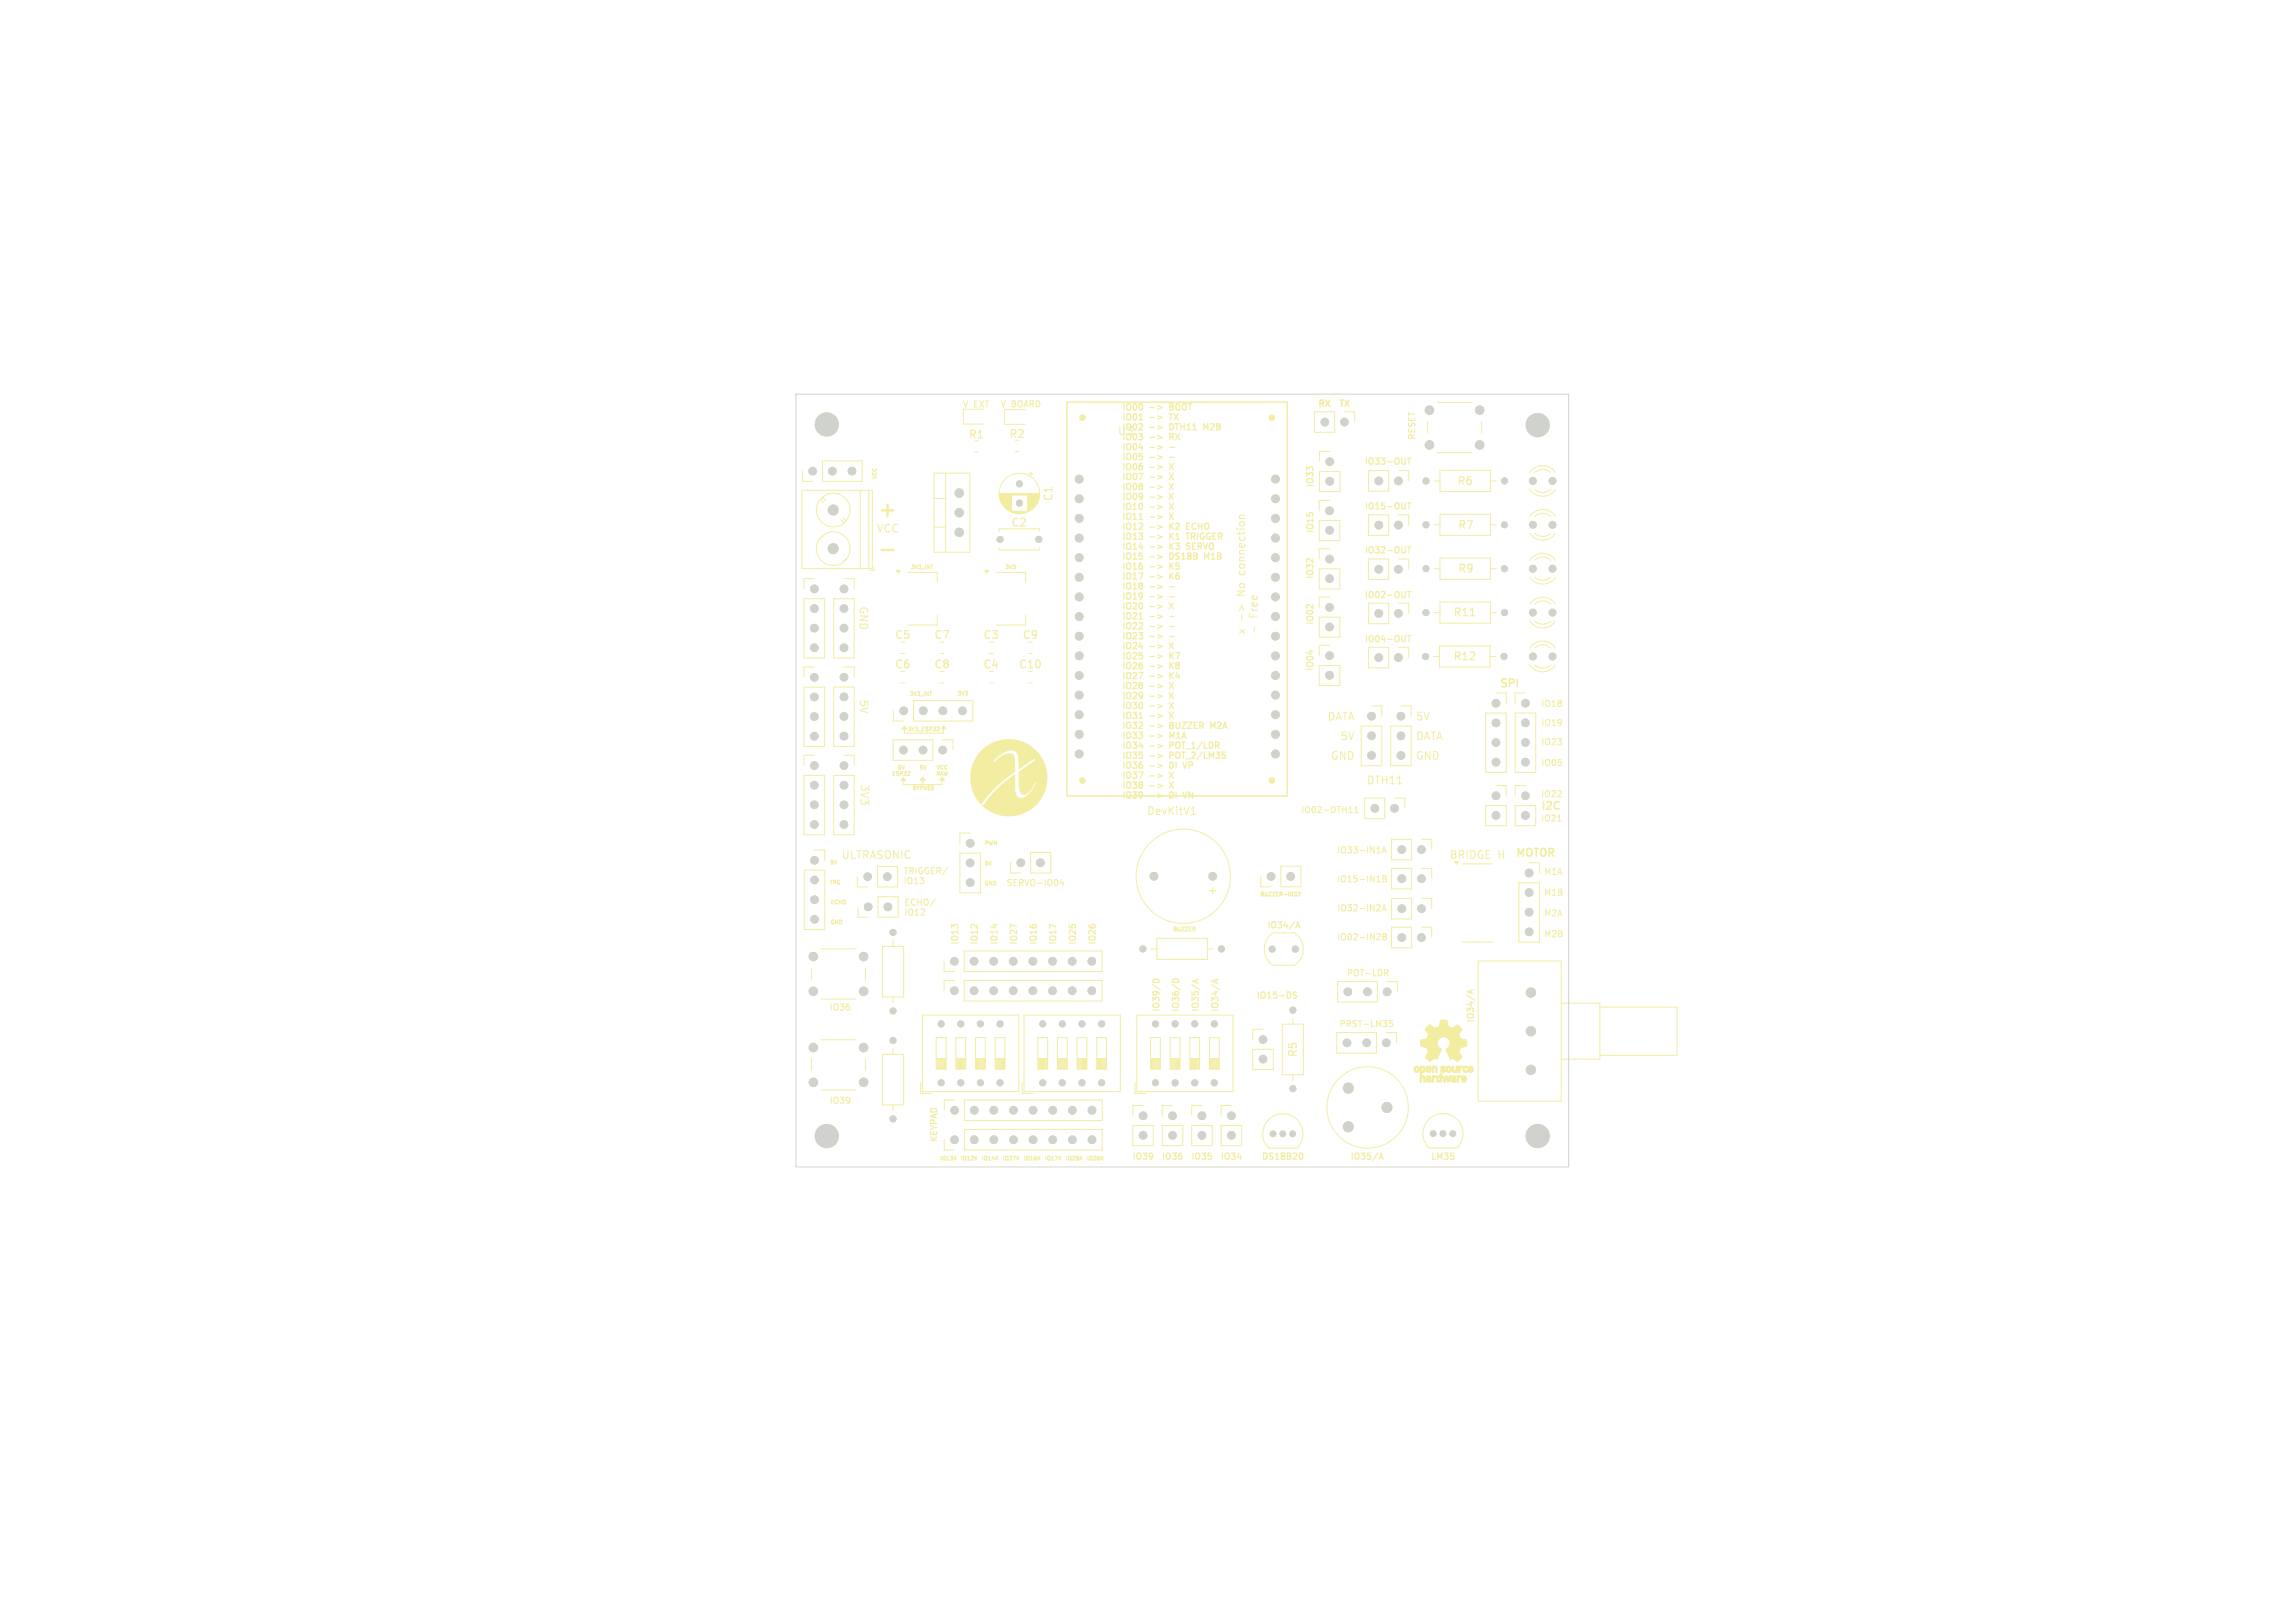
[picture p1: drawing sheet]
<svg xmlns="http://www.w3.org/2000/svg" width="297mm" height="210mm" viewBox="0 0 297 210" stroke-linecap="round" stroke-linejoin="round" font-family="sans-serif">
<defs><g id="words">
<text font-size="2.8" fill="#f2eda1" x="113.4" y="67.1">+</text>
<g font-size="1.4" fill="#f2eda1">
<text x="125.3" y="56.9">R1</text>
<text x="130.5" y="56.9">R2</text>
<text x="144.7" y="56.4">U3</text>
<text x="136.4" y="65" transform="rotate(-90 136.4 65)">C1</text>
<text x="188.5" y="63">R6</text>
<text x="113.4" y="69">VCC</text>
<text x="130.8" y="68.3">C2</text>
<text x="188.6" y="68.6">R7</text>
<text x="161.2" y="77" transform="rotate(-90 161.2 77)">No</text>
<text x="161.2" y="74.1" transform="rotate(-90 161.2 74.1)">connection</text>
<text x="188.6" y="74.3">R9</text>
<text x="111.2" y="78.4" transform="rotate(90 111.2 78.4)">GND</text>
<text x="115.7" y="82.9">C5</text>
<text x="120.8" y="82.9">C7</text>
<text x="127.2" y="82.9">C3</text>
<text x="132.2" y="82.9">C9</text>
<text x="161.2" y="82.2" transform="rotate(-90 161.2 82.2)">x</text>
<text x="162.8" y="80" transform="rotate(-90 162.8 80)">Free</text>
<text x="188" y="79.9">R11</text>
<text x="115.7" y="86.7">C6</text>
<text x="120.8" y="86.7">C8</text>
<text x="127.2" y="86.7">C4</text>
<text x="131.8" y="86.7">C10</text>
<text x="188" y="85.6">R12</text>
<text x="194" y="89">SPI</text>
<text x="111.2" y="90.5" transform="rotate(90 111.2 90.5)">5V</text>
<text x="171.7" y="93.3">DATA</text>
<text x="173.4" y="95.8">5V</text>
<text x="183.2" y="95.8">DATA</text>
<text x="183.2" y="93.3">5V</text>
<text x="111.3" y="101.4" transform="rotate(90 111.3 101.4)">3V3</text>
<text x="172.2" y="98.4">GND</text>
<text x="176.8" y="101.5">DTH11</text>
<text x="183.2" y="98.4">GND</text>
<text x="148.4" y="105.5">DevKitV1</text>
<text x="199.4" y="104.9">I2C</text>
<text x="108.9" y="111.2">ULTRASONIC</text>
<text x="187.5" y="111.2">BRIDGE</text>
<text x="193.9" y="111.2">H</text>
<text x="196.1" y="110.9">MOTOR</text>
<text x="156.2" y="115.9">+</text>
<text x="168" y="136.9" transform="rotate(-90 168 136.9)">R5</text>
</g>
<g font-size="1.1" fill="#f2eda1">
<text x="124.6" y="52.8">V EXT</text>
<text x="129.4" y="52.8">V BOARD</text>
<text x="145.2" y="53.1">IO00</text>
<text x="151.7" y="53.1">BOOT</text>
<text x="170.5" y="52.7">RX</text>
<text x="173.2" y="52.7">TX</text>
<text x="145.2" y="54.4">IO01</text>
<text x="145.2" y="55.7">IO02</text>
<text x="145.2" y="57">IO03</text>
<text x="145.2" y="58.3">IO04</text>
<text x="145.2" y="59.6">IO05</text>
<text x="151.7" y="54.4">TX</text>
<text x="151.7" y="55.7">DTH11</text>
<text x="151.7" y="57">RX</text>
<text x="151.7" y="58.3">-</text>
<text x="151.7" y="59.6">-</text>
<text x="156.4" y="55.7">M2B</text>
<text x="183.2" y="56.9" transform="rotate(-90 183.2 56.9)">RESET</text>
<text x="145.2" y="60.9">IO06</text>
<text x="145.2" y="62.2">IO07</text>
<text x="145.2" y="63.5">IO08</text>
<text x="145.2" y="64.7">IO09</text>
<text x="170" y="63.1" transform="rotate(-90 170 63.1)">IO33</text>
<text x="176.5" y="60.2">IO33-OUT</text>
<text x="176.5" y="66">IO15-OUT</text>
<text x="145.2" y="66">IO10</text>
<text x="145.2" y="67.3">IO11</text>
<text x="145.2" y="68.6">IO12</text>
<text x="145.2" y="69.9">IO13</text>
<text x="145.2" y="71.2">IO14</text>
<text x="151.7" y="67.3">X</text>
<text x="151.7" y="68.6">K2</text>
<text x="151.7" y="69.9">K1</text>
<text x="151.7" y="71.2">K3</text>
<text x="154.2" y="68.6">ECHO</text>
<text x="154.2" y="69.9">TRIGGER</text>
<text x="154.2" y="71.2">SERVO</text>
<text x="170" y="69" transform="rotate(-90 170 69)">IO15</text>
<text x="176.5" y="71.7">IO32-OUT</text>
<text x="145.2" y="72.5">IO15</text>
<text x="145.2" y="73.8">IO16</text>
<text x="145.2" y="75">IO17</text>
<text x="145.2" y="76.3">IO18</text>
<text x="145.2" y="77.6">IO19</text>
<text x="151.7" y="72.5">DS18B</text>
<text x="151.7" y="73.8">K5</text>
<text x="151.7" y="75">K6</text>
<text x="151.7" y="76.3">-</text>
<text x="151.7" y="77.6">-</text>
<text x="156.6" y="72.5">M1B</text>
<text x="170" y="75" transform="rotate(-90 170 75)">IO32</text>
<text x="176.5" y="77.4">IO02-OUT</text>
<text x="145.2" y="78.9">IO20</text>
<text x="145.2" y="80.2">IO21</text>
<text x="145.2" y="81.5">IO22</text>
<text x="145.2" y="82.8">IO23</text>
<text x="151.7" y="80.2">-</text>
<text x="151.7" y="81.5">-</text>
<text x="151.7" y="82.8">-</text>
<text x="170" y="80.9" transform="rotate(-90 170 80.9)">IO02</text>
<text x="176.5" y="83.1">IO04-OUT</text>
<text x="145.2" y="84.1">IO24</text>
<text x="145.2" y="85.3">IO25</text>
<text x="145.2" y="86.6">IO26</text>
<text x="145.2" y="87.9">IO27</text>
<text x="145.2" y="89.2">IO28</text>
<text x="151.7" y="84.1">X</text>
<text x="151.7" y="85.3">K7</text>
<text x="151.7" y="86.6">K8</text>
<text x="151.7" y="87.9">K4</text>
<text x="170" y="86.9" transform="rotate(-90 170 86.9)">IO04</text>
<text x="145.2" y="90.5">IO29</text>
<text x="145.2" y="91.8">IO30</text>
<text x="145.2" y="93.1">IO31</text>
<text x="145.2" y="94.4">IO32</text>
<text x="145.2" y="95.7">IO33</text>
<text x="151.7" y="93.1">X</text>
<text x="151.7" y="94.4">BUZZER</text>
<text x="151.7" y="95.7">M1A</text>
<text x="157.4" y="94.4">M2A</text>
<text x="199.4" y="94">IO19</text>
<text x="199.4" y="91.5">IO18</text>
<text x="145.2" y="96.9">IO34</text>
<text x="145.2" y="98.2">IO35</text>
<text x="145.2" y="99.5">IO36</text>
<text x="145.2" y="100.8">IO37</text>
<text x="151.7" y="96.9">POT_1/LDR</text>
<text x="151.7" y="98.2">POT_2/LM35</text>
<text x="151.7" y="99.5">DI</text>
<text x="153.9" y="99.5">VP</text>
<text x="199.4" y="99.2">IO05</text>
<text x="199.4" y="96.5">IO23</text>
<text x="145.2" y="102.1">IO38</text>
<text x="145.2" y="103.4">IO39</text>
<text x="151.7" y="102.1">X</text>
<text x="151.7" y="103.4">DI</text>
<text x="153.9" y="103.4">VN</text>
<text x="168.4" y="105.3">IO02-DTH11</text>
<text x="199.4" y="103.2">IO22</text>
<text x="199.4" y="106.3">IO21</text>
<text x="116.9" y="113.2">TRIGGER/</text>
<text x="173" y="110.5">IO33-IN1A</text>
<text x="199.8" y="113.3">M1A</text>
<text x="116.9" y="114.5">IO13</text>
<text x="117" y="117.2">ECHO/</text>
<text x="117" y="118.5">IO12</text>
<text x="130.2" y="114.7">SERVO-IO04</text>
<text x="173" y="118">IO32-IN2A</text>
<text x="173" y="114.2">IO15-IN1B</text>
<text x="199.8" y="115.9">M1B</text>
<text x="199.8" y="118.6">M2A</text>
<text x="124" y="122.3" transform="rotate(-90 124 122.3)">IO13</text>
<text x="126.6" y="122.3" transform="rotate(-90 126.6 122.3)">IO12</text>
<text x="129.1" y="122.3" transform="rotate(-90 129.1 122.3)">IO14</text>
<text x="131.7" y="122.3" transform="rotate(-90 131.7 122.3)">IO27</text>
<text x="134.2" y="122.3" transform="rotate(-90 134.2 122.3)">IO16</text>
<text x="136.7" y="122.3" transform="rotate(-90 136.7 122.3)">IO17</text>
<text x="139.3" y="122.3" transform="rotate(-90 139.3 122.3)">IO25</text>
<text x="141.8" y="122.3" transform="rotate(-90 141.8 122.3)">IO26</text>
<text x="163.9" y="120.2">IO34/A</text>
<text x="173" y="121.7">IO02-IN2B</text>
<text x="199.8" y="121.3">M2B</text>
<text x="107.3" y="130.8">IO36</text>
<text x="150.1" y="131" transform="rotate(-90 150.1 131)">IO39/D</text>
<text x="152.6" y="131" transform="rotate(-90 152.6 131)">IO36/D</text>
<text x="155.2" y="131" transform="rotate(-90 155.2 131)">IO35/A</text>
<text x="157.7" y="131" transform="rotate(-90 157.7 131)">IO34/A</text>
<text x="162.6" y="129.3">IO15-DS</text>
<text x="174.2" y="126.4">POT-LDR</text>
<text x="173.3" y="133">PRST-LM35</text>
<text x="190.8" y="132.4" transform="rotate(-90 190.8 132.4)">IO34/A</text>
<text x="107.3" y="142.9">IO39</text>
<text x="121.5" y="147.9" transform="rotate(-90 121.5 147.9)">KEYPAD</text>
<text x="146.5" y="150.1">IO39</text>
<text x="150.3" y="150.1">IO36</text>
<text x="154.1" y="150.1">IO35</text>
<text x="157.9" y="150.1">IO34</text>
<text x="163.2" y="150.1">DS18B20</text>
<text x="174.7" y="150.1">IO35/A</text>
<text x="185.1" y="150.1">LM35</text>
</g>
<g font-size=".7" fill="#f2eda1">
<text x="113.5" y="62.1" transform="rotate(-90 113.5 62.1)">VCC</text>
<text x="117.8" y="73.7">3V3_INT</text>
<text x="130" y="73.7">3V3</text>
<text x="117.4" y="94.6">3V3_ESP32</text>
<text x="117.7" y="90.1">3V3_INT</text>
<text x="123.9" y="90">3V3</text>
<text x="115.4" y="100.4">ESP32</text>
<text x="116.1" y="99.6">5V</text>
<text x="119" y="99.6">5V</text>
<text x="121.1" y="100.4">RAW</text>
<text x="121.1" y="99.6">VCC</text>
<text x="118" y="102.3">BYPASS</text>
<text x="107.4" y="111.9">5V</text>
<text x="127.4" y="112">5V</text>
<text x="127.4" y="109.4">PWM</text>
<text x="107.3" y="114.5">TRG</text>
<text x="107.4" y="119.6">GND</text>
<text x="107.4" y="117">ECHO</text>
<text x="127.4" y="114.6">GND</text>
<text x="163" y="116">BUZZER-IO32</text>
<text x="151.8" y="120.5">BUZZER</text>
<text x="121.6" y="150.2">IO13K</text>
<text x="124.3" y="150.2">IO12K</text>
<text x="127" y="150.2">IO14K</text>
<text x="129.7" y="150.2">IO27K</text>
<text x="132.4" y="150.2">IO16K</text>
<text x="135.1" y="150.2">IO17K</text>
<text x="137.9" y="150.2">IO25K</text>
<text x="140.6" y="150.2">IO26K</text>
</g>
</g></defs>
<g fill="none" stroke="#f2eda1" stroke-width=".13">
<path d="M106.4 59.6h5.2v2.7h-5.2zM131.4 58.4h.4M103.8 61v1.3h1.4M129.3 68.7v-.3h5.2v.3M129.3 70.9v.3h5.2v-.3M160.4 79l.3-.7 .3 .7M160.7 79.5v.8M161.1 66.7h-.6v.3M177.1 72.3h2.6v2.7h-2.6zM181 72.3h1.3v1.4M198 74.7a1.99 1.99 0 0 0 3.2 .1v-.1M198 69a1.99 1.99 0 0 0 3.2 .1v-.1"/>
<path d="M198.6 72.5a1.5 1.5 0 0 1 2.1 0M198.6 74.7a1.5 1.5 0 0 0 2.1 0M198.6 69a1.5 1.5 0 0 0 2.1 0M200.7 66.8a1.5 1.5 0 0 0-2.1 0M201.2 72.5v-.1a1.99 1.99 0 0 0-3.2 .1M201.2 66.8v-.1a1.99 1.99 0 0 0-3.2 .1M117 93.9v1h5.1v-.9M117.7 99.9v.2M121.3 94.1h.2v.1l-.3 .4h.3M121.7 88.4h.5M133.1 84.6h.5M162.3 81.1v.7"/>
<path d="M192.3 92.3h2.6v7.6h-2.6zM193.6 89.7h1.3v1.3M104.1 112.6h2.6v7.7h-2.6zM105.4 110h1.3v1.3M116.9 100.6v.9h5v-.9M117.4 100.3h.3M119.4 100.6v.9M121 116.3l-.7 1M137.4 113.8l-.2 .5h.5M137.6 114.1v.5M154.2 105.4h.5M154.4 104.5l.1-.1v1"/>
<path d="M167.5 115.4h.3l-.2 .2M167.8 115.7v.2M168 115.5l.2-.1 .1 .2-.3 .3h.3M174.6 105.2h.4M175.3 105.2h.5M175.3 104.6l.2-.2v.8M178.2 114.1h.4M178.9 117.9l.2-.8 .3 .8M178.9 110.4l.2-.8 .3 .8M178.9 117.6h.4M178.9 110.1h.4M179 113.3h.2l.2 .2-.2 .2 .2 .1v.2l-.1 .1h-.3z"/>
<path d="M179 113.7h.2M180.1 112.4h2.6v2.6h-2.6zM180.1 120h2.6v2.6h-2.6zM184 120h1.3v1.3M184 112.4h1.3v1.3M196.6 114.2h2.6v7.7h-2.6zM197.9 111.6h1.3v1.4M201.6 106.2h.4M105 137v1.5M106.3 134.5h4.5M112 137v1.5M119.4 131.3h12.4v9.9h-12.4z"/>
<path d="M121.2 134.3h1.2v4h-1.2zM121.2 137h1.2M121.3 137v1.3M121.4 137v1.3M121.5 137v1.3M121.6 137v1.3M121.8 137v1.3M121.9 137v1.3M122 137v1.3M122.1 137v1.3M122.2 137v1.3M122.4 137v1.3"/>
<path d="M123.7 137h1.3M123.7 134.3h1.3v4h-1.3zM123.8 137v1.3M123.9 137v1.3M124.1 137v1.3M124.2 137v1.3M124.3 137v1.3M124.4 137v1.3M124.5 137v1.3M124.7 137v1.3M124.8 137v1.3M124.9 137v1.3"/>
<path d="M126.2 137h1.3M126.2 134.3h1.3v4h-1.3zM126.4 137v1.3M126.5 137v1.3M126.6 137v1.3M126.7 137v1.3M126.8 137v1.3M127 137v1.3M127.1 137v1.3M127.2 137v1.3M127.3 137v1.3M127.4 137v1.3"/>
<path d="M128.8 137h1.3M128.8 134.3h1.3v4h-1.3zM128.9 137v1.3M129 137v1.3M129.1 137v1.3M129.3 137v1.3M129.4 137v1.3M129.5 137v1.3M129.6 137v1.3M129.7 137v1.3M129.9 137v1.3M130 137v1.3"/>
<path d="M178.1 121.6h.5M178.6 120.9v.3M179 120.8h.2l.2 .2-.2 .2 .2 .1v.2l-.1 .1h-.3zM179 121.2h.2M179.2 125.5h.3l.1 .1v.3h-.4M179.4 125.9l.2 .4M180.2 132.1h-.4v.3h.4v.4l-.1 .1-.3-.1M106.3 141h4.5M119.1 140.1v1.4h1.4"/>
</g>
<g fill="#f2eda1" stroke="#f2eda1" stroke-width=".13">
<path d="M119.4 100.6l.3 .4h-.6z"/>
<path d="M121.9 100.6l.3 .4h-.6z"/>
<path d="M117 93.9l.4 .4h-.7z"/>
<path d="M122.1 93.9l.3 .4h-.6z"/>
<path d="M116.9 100.6l.3 .4h-.6z"/>
</g>
<g fill="none" stroke="#f2eda1" stroke-width=".16">
<path d="M147.4 54.3h.5M148.8 52.7h.6M148.8 54h.6M148.8 55.3h.6M148.8 56.6h.6M148.8 57.9h.6M148.8 59.2h.6M149.8 52.5l.6 .2-.6 .3M149.8 53.8l.6 .2-.6 .3M149.8 55.1l.6 .2-.6 .2M149.8 56.4l.6 .2-.6 .2M149.8 57.7l.6 .2-.6 .2"/>
<path d="M149.8 58.9l.6 .3-.6 .2M151.3 53.5h.4M151.3 60l.6 .8M151.4 54.8v.8h.2M151.4 52.6h.3M151.4 56.5h.3M151.7 52.2h-.3v.8h.3M151.7 56.1h-.3v.8M151.9 60l-.6 .8M156.3 54.8l-.3 .6-.2-.6v.8M147.4 67.2h.5M148.8 60.5h.6"/>
<path d="M148.8 61.8h.6M148.8 63h.6M148.8 64.3h.6M148.8 65.6h.6M148.8 66.9h.6M148.8 68.2h.6M148.8 69.5h.6M148.8 70.8h.6M148.8 72.1h.6M148.8 73.3h.6M148.8 74.6h.6M148.8 75.9h.6"/>
<path d="M148.8 77.2h.6M148.8 78.5h.6M148.8 79.8h.6M149.8 60.2l.6 .3-.6 .2M149.8 61.5l.6 .3-.6 .2M149.8 62.8l.6 .2-.6 .3M149.8 64.1l.6 .2-.6 .3M149.8 65.4l.6 .2-.6 .2M149.8 66.7l.6 .2-.6 .2M149.8 68l.6 .2-.6 .2M149.8 69.3l.6 .2-.6 .2M149.8 70.5l.6 .3-.6 .2"/>
<path d="M149.8 71.8l.6 .3-.6 .2M149.8 73.1l.6 .2-.6 .3M149.8 74.4l.6 .2-.6 .3M149.8 75.7l.6 .2-.6 .2M149.8 77l.6 .2-.6 .2M149.8 78.3l.6 .2-.6 .2M149.8 79.6l.6 .2-.6 .2M151.3 61.3l.6 .8M151.3 62.5l.6 .8M151.3 63.8l.6 .8M151.3 65.1l.6 .8M151.3 66.4l.6 .8"/>
<path d="M151.3 78l.6 .8M151.4 67.7v.8M151.4 69v.8M151.4 70.3v.8M151.4 72.8v.8M151.4 74.1v.8M151.6 71.6h-.2v.8h.2M151.9 61.3l-.6 .8M151.9 62.5l-.6 .8M151.9 63.8l-.6 .8M151.9 65.1l-.6 .8M151.9 66.4l-.6 .8"/>
<path d="M151.9 67.7l-.5 .5M151.9 69l-.5 .4M151.9 70.3l-.5 .4M151.9 72.8l-.5 .5M151.9 74.1l-.5 .5M151.9 78l-.6 .8M153.5 69h.4M153.5 71h.4M153.6 68.1h.2M153.7 69v.8M154 67.7h-.4v.8h.4M154 70.3h-.3l-.2 .1 .1 .2 .3 .1"/>
<path d="M156.4 71.6l-.2 .5-.3-.5v.8M147.4 80.1h.5M147.4 93h.5M148.8 81.1h.6M148.8 82.4h.6M148.8 83.6h.6M148.8 84.9h.6M148.8 86.2h.6M148.8 87.5h.6M148.8 88.8h.6M148.8 90.1h.6M148.8 91.4h.6"/>
<path d="M148.8 92.7h.6M148.8 94h.6M148.8 95.2h.6M148.8 96.5h.6M148.8 97.8h.6M148.8 99.1h.6M149.8 80.8l.6 .3-.6 .2M149.8 82.1l.6 .3-.6 .2M149.8 83.4l.6 .2-.6 .3M149.8 84.7l.6 .2-.6 .3M149.8 86l.6 .2-.6 .3M149.8 87.3l.6 .2-.6 .2"/>
<path d="M149.8 88.6l.6 .2-.6 .2M149.8 89.9l.6 .2-.6 .2M149.8 91.1l.6 .3-.6 .2M149.8 92.4l.6 .3-.6 .2M149.8 93.7l.6 .3-.6 .2M149.8 95l.6 .2-.6 .3M149.8 96.3l.6 .2-.6 .3M149.8 97.6l.6 .2-.6 .2M149.8 98.9l.6 .2-.6 .2M151.3 83.2l.6 .8M151.3 88.3l.6 .8M151.3 89.6l.6 .8"/>
<path d="M151.3 90.9l.6 .8M151.3 92.2l.6 .8M151.3 99.9l.6 .8M151.4 84.4v.8M151.4 85.7v.8M151.4 87v.8M151.4 93.5v.8h.3M151.4 93.8h.3M151.4 96.5h.3M151.4 97.7h.3M151.6 98.6h-.2v.8h.2M151.7 95.3l-.3-.6v.8"/>
<path d="M151.7 96h-.3v.8M151.7 97.3h-.3v.8M151.9 83.2l-.6 .8M151.9 84.4l-.5 .5M151.9 85.7l-.5 .5M151.9 87l-.5 .5M151.9 88.3l-.6 .8M151.9 89.6l-.6 .8M151.9 90.9l-.6 .8M151.9 92.2l-.6 .8M151.9 99.9l-.6 .8M153.1 98.6l.2 .8 .3-.8"/>
<path d="M157.2 93.5l-.2 .5-.3-.5v.8M148.8 100.4h.6M148.8 101.7h.6M148.8 103h.6M149.8 100.2l.6 .2-.6 .2M149.8 101.5l.6 .2-.6 .2M149.8 102.7l.6 .3-.6 .2M151.3 101.2l.6 .8M151.4 102.5v.8h.2M151.9 101.2l-.6 .8M153.1 102.5l.2 .8 .3-.8"/>
</g>
<g fill="none" stroke="#f2eda1" stroke-width=".15">
<path d="M182.1 59.3h.5M182.4 59.3v.8M182.1 70.7h.5M182.1 76.5h.5M182.1 65.1h.5M182.4 65.1v.8M182.4 70.7v.8M182.4 76.5v.8M190.3 79.7h.5M182.1 82.2h.5M182.4 82.2v.8M167.8 119.8h.3"/>
<path d="M149.2 126.8a.43 .43 0 0 1 .5-.1 .43 .43 0 0 1 .3 .4h-.8zM151.8 126.8a.43 .43 0 0 1 .5-.1 .43 .43 0 0 1 .2 .4h-.8zM154.8 126.8v.4M155.1 126.7l-.8 .3 .8 .2M157.4 126.8v.4M157.6 126.7l-.8 .3 .8 .2M167.7 120.1l.3-.8 .2 .8M167.8 128.4h-.3h-.1v.3l.3 .1 .1 .2-.2 .2-.3-.1M190.4 128.1v.4M190.7 128.1l-.8 .2 .8 .3M168.4 149.2a.5 .5 0 0 1 0 .8M178.5 150l.2-.8 .3 .8"/>
<path d="M178.5 149.8h.4"/>
</g>
<path d="M114.1 71.2h1.5" fill="none" stroke="#f2eda1" stroke-width=".3"/>
<path d="M127.1 97a5 5 0 0 1 7.1 .2 5 5 0 0 1-.2 7.1 5 5 0 0 1-7.1-.2l.3 .1 .2-.1a16.4 16.4 0 0 1 4-4v1.7a1.35 1.35 0 0 0 .6 1.4 1.88 1.88 0 0 0 1.6-1.1l.4-.8v-.1a3.1 3.1 0 0 1-1.4 1.6 .85 .85 0 0 1-.7-1l-.1-1.9 2-1.4 .1-.2a.25 .25 0 0 0-.4 .1l-1.7 1.2v-.7a1.94 1.94 0 0 0-.6-1.7 2.13 2.13 0 0 0-1.9 .6l-.5 .4a.19 .19 0 0 0-.2 .2 .19 .19 0 0 0 .1 .2 2.57 2.57 0 0 1 2.3-1.1 1.88 1.88 0 0 1 .4 1.6v.8a15 15 0 0 0-4.4 4.1v.1a4.9 4.9 0 0 1-.5-6.3z" fill="#f2eda1"/>
<g fill="none" stroke="#f2eda1" stroke-width=".13">
<path d="M126.1 58.5h.5M127.4 53h-2.7v1.9h2.7M132.7 53h-2.7v1.9h2.7M138.1 52h28.5v51h-28.5zM170.1 53.3h2.6v2.6h-2.6zM172.1 58.4h-1.3v1.3M174 53.3h1.3v1.3M184.7 54.6v1.5M186 58.6h4.5M186 52.1h4.5M191.7 54.6v1.5M103.8 63.4h9.1v10.2h-9.1z"/>
<path d="M104.1 77.5h2.6v7.7h-2.6zM105.4 74.9h-1.3v1.3M106.2 64.6l.4 .4M106.2 69.6l.1 .1M106.4 64.3l.4 .4M106.4 69.3l.2 .1M107.9 77.5h2.6v7.7h-2.6zM108.8 67.3l.4 .3M109.1 67l.4 .4M109.1 72.5l.1 .1M109.2 74.9h1.3v1.3M109.4 72.3l.1 .1"/>
<path d="M111.3 63.4v10.2M112.4 63.4v10.2M113.1 73.4v.4h-.6M117.5 74.1h3.8v1.2M120.9 61.2h4.6v10.3h-4.6zM120.9 64.5h1.5M120.9 68.2h1.5M121.3 79.6v1.3h-3.8M122.4 61.2v10.3M129 74.1h3.7v1.2M129.3 63.8h5.2M129.3 63.9h5.2"/>
<path d="M129.3 64h5.2M129.4 64h5.1M129.4 64.1h1.5M129.4 64.2h1.5M129.4 64.3h1.5M129.4 64.4h1.5M129.4 64.5h1.5M129.4 64.6h1.5M129.5 64.6h1.4M129.5 64.7h1.4M129.5 64.8h1.4M129.5 64.9h1.4"/>
<path d="M129.6 64.9h1.3M129.6 65h1.3M129.6 65.1h1.3M129.7 65.1h1.2M129.7 65.2h1.2M129.8 65.3h1.1M129.8 65.4h1.1M129.9 65.4h1M129.9 65.5h1M130 65.5h.9M130 65.6h.9M130.1 65.7h.8"/>
<path d="M130.2 65.8h.7M130.3 65.9h.6M130.4 65.9h.5M130.4 66h.5M130.5 66h.4M130.5 66.1h.4M130.6 66.1h.3M130.7 66.1h.2M130.7 66.2h2.4M130.8 66.2h2.2M130.9 66.3h2M131 66.3h1.8"/>
<path d="M131.1 66.3h1.6M131.3 66.4h1.3M131.4 66.4h1M131.6 66.5h.6M132.7 79.6v1.3h-3.7M133 64.8h1.3M133 64.5h1.4M133 64.1h1.5M133 64.2h1.5M133 64.3h1.5M133 64.4h1.5M133 64.4h1.4"/>
<path d="M133 64.6h1.4M133 64.7h1.4M133 64.9h1.3M133 65h1.3M133 65h1.2M133 65.1h1.2M133 65.2h1.2M133 65.2h1.1M133 65.3h1.1M133 65.3h1M133 65.4h1M133 65.5h1"/>
<path d="M133 65.5h.9M133 65.6h.9M133 65.6h.8M133 65.7h.8M133 65.7h.7M133 65.8h.7M133 65.8h.6M133 65.9h.6M133 65.9h.5M133 66h.4M133 66.1h.3M133 66.1h.2"/>
<path d="M133.2 61.3h.5M133.4 61v.5M170.7 67.4h2.7v2.6h-2.7zM170.7 73.6h2.7v2.6h-2.7zM170.7 79.9h2.7v2.6h-2.7zM170.8 61h2.6v2.6h-2.6zM172.1 64.8h-1.4v1.3M172.1 71h-1.4v1.3M172.1 77.3h-1.4v1.3M177.1 60.9h2.6v2.7h-2.6zM177.1 66.6h2.6v2.7h-2.6zM177.1 78h2.6v2.7h-2.6z"/>
<path d="M181 60.9h1.3v1.3M181 66.6h1.3v1.3M181 78h1.3v1.4M185.6 79.3h.7M185.6 62.2h.7M185.6 73.6h.7M185.6 67.9h.7M186.3 60.9h6.6v2.7h-6.6zM186.3 66.5h6.6v2.8h-6.6zM186.3 72.2h6.6v2.8h-6.6zM186.3 77.9h6.6v2.7h-6.6zM192.9 79.3h.8"/>
<path d="M192.9 62.2h.8M192.9 73.6h.8M192.9 67.9h.8M198 63.3a1.99 1.99 0 0 0 3.2 .2v-.2M198.6 63.3a1.5 1.5 0 0 0 2.1 0M200.7 61.2a1.5 1.5 0 0 0-2.1 0M200.7 78.2a1.5 1.5 0 0 0-2.1 0M201.2 61.2v-.2a1.99 1.99 0 0 0-3.2 .2M201.2 78.2v-.2a1.99 1.99 0 0 0-3.2 .2M104.1 88.9h2.6v7.7h-2.6zM105.4 97.7h-1.3v1.4M105.4 86.3h-1.3v1.3"/>
<path d="M107.9 88.9h2.6v7.7h-2.6zM109.2 97.7h1.3v1.4M109.2 86.3h1.3v1.3M115.6 95.7h5.1v2.7h-5.1zM115.6 92v1.3h1.3M116.6 84.6h.5M116.6 88.4h.5M118.2 90.6h7.7v2.7h-7.7zM121.7 84.6h.5M122 95.7h1.3v1.4M128 84.6h.5M128 88.4h.5"/>
<path d="M133.1 88.4h.5M170.7 86.1h2.7v2.6h-2.7zM172.1 83.5h-1.4v1.3M176.2 93.9h2.6v5.2h-2.6zM177.1 83.8h2.6v2.6h-2.6zM177.5 91.3h1.3v1.4M180 93.9h2.6v5.2h-2.6zM181 83.8h1.3v1.3M181.3 91.3h1.3v1.4M185.5 84.9h.8M186.3 83.6h6.5v2.7h-6.5zM192.8 84.9h.8"/>
<path d="M196.1 92.3h2.6v7.6h-2.6zM197.4 89.7h-1.3v1.3M198 86a1.99 1.99 0 0 0 3.2 .2v-.2M198 80.3a1.99 1.99 0 0 0 3.2 .2v-.2M198.6 86a1.5 1.5 0 0 0 2.1 0M198.6 80.3a1.5 1.5 0 0 0 2.1 0M200.7 83.9a1.5 1.5 0 0 0-2.1 0M201.2 83.9v-.2a1.99 1.99 0 0 0-3.2 .2M104.1 100.3h2.6v7.7h-2.6zM107.9 100.3h2.6v7.7h-2.6zM111 113.4v1.4h1.3M111 117.3v1.4h1.4"/>
<path d="M113.6 112.1h2.6v2.7h-2.6zM113.6 116h2.6v2.7h-2.6zM124.2 110.4h2.7v5.1h-2.7zM125.6 107.8h-1.4v1.3M130.8 111.6v1.4h1.3M133.4 110.3h2.6v2.7h-2.6zM163.2 113.4v1.3h1.3M165.8 112.1h2.6v2.6h-2.6zM176.6 103.3h2.6v2.6h-2.6zM180.1 108.6h2.6v2.7h-2.6zM180.1 116.2h2.6v2.7h-2.6zM180.5 103.3h1.3v1.3"/>
<path d="M184 108.6h1.3v1.3M184 116.2h1.3v1.4M189.3 111.8h3.9M192.3 104.2h2.6v2.6h-2.6zM193.6 101.6h1.3v1.4M196.1 104.2h2.6v2.6h-2.6zM197.4 101.6h-1.3v1.4M105 125.3v1.5M106.3 129.3h4.5M106.3 122.8h4.5M112 125.3v1.5M114.2 122.5h2.7v6.5h-2.7z"/>
<path d="M114.2 136.4h2.7v6.6h-2.7zM115.6 121.7v.8M115.6 129v.8M115.6 135.7v.7M122.2 124.4v1.3h1.3M123.5 126.9h-1.3v1.3M124.8 123.1h17.8v2.6h-17.8zM124.8 126.9h17.8v2.6h-17.8zM132.5 131.3h12.5v9.9h-12.5zM134.3 134.3h1.3v4h-1.3zM134.3 137h1.3M134.4 137v1.3"/>
<path d="M134.5 137v1.3M134.7 137v1.3M134.8 137v1.3M134.9 137v1.3M135 137v1.3M135.1 137v1.3M135.3 137v1.3M135.4 137v1.3M135.5 137v1.3M136.8 137h1.3M136.8 134.3h1.3v4h-1.3zM137 137v1.3"/>
<path d="M137.1 137v1.3M137.2 137v1.3M137.3 137v1.3M137.4 137v1.3M137.6 137v1.3M137.7 137v1.3M137.8 137v1.3M137.9 137v1.3M138 137v1.3M139.4 137h1.3M139.4 134.3h1.3v4h-1.3zM139.5 137v1.3"/>
<path d="M139.6 137v1.3M139.7 137v1.3M139.9 137v1.3M140 137v1.3M140.1 137v1.3M140.2 137v1.3M140.3 137v1.3M140.5 137v1.3M140.6 137v1.3M141.9 137h1.3M141.9 134.3h1.3v4h-1.3zM142 137v1.3"/>
<path d="M142.2 137v1.3M142.3 137v1.3M142.4 137v1.3M142.5 137v1.3M142.6 137v1.3M142.8 137v1.3M142.9 137v1.3M143 137v1.3M143.1 137v1.3M147.1 131.3h12.5v9.9h-12.5zM148.9 137h1.3M148.9 134.3h1.3v4h-1.3z"/>
<path d="M148.9 122.8h.8M149 137v1.3M149.1 137v1.3M149.3 137v1.3M149.4 137v1.3M149.5 137v1.3M149.6 137v1.3M149.7 121.4h6.6v2.8h-6.6zM149.7 137v1.3M149.9 137v1.3M150 137v1.3M150.1 137v1.3"/>
<path d="M151.4 137h1.3M151.4 134.3h1.3v4h-1.3zM151.6 137v1.3M151.7 137v1.3M151.8 137v1.3M151.9 137v1.3M152 137v1.3M152.2 137v1.3M152.3 137v1.3M152.4 137v1.3M152.5 137v1.3M152.6 137v1.3"/>
<path d="M154 137h1.2M154 134.3h1.2v4h-1.2zM154.1 137v1.3M154.2 137v1.3M154.3 137v1.3M154.5 137v1.3M154.6 137v1.3M154.7 137v1.3M154.8 137v1.3M154.9 137v1.3M155.1 137v1.3M155.2 137v1.3"/>
<path d="M156.3 122.8h.7M156.5 137h1.3M156.5 134.3h1.3v4h-1.3zM156.6 137v1.3M156.8 137v1.3M156.9 137v1.3M157 137v1.3M157.1 137v1.3M157.2 137v1.3M157.4 137v1.3M157.5 137v1.3M157.6 137v1.3"/>
<path d="M157.7 137v1.3M162.1 135.8h2.7v2.6h-2.7zM163.4 133.2h-1.3v1.3M164.4 121l.4-.3h2.7a2.52 2.52 0 0 1 0 4.2h-2.8a2.52 2.52 0 0 1-.3-3.9zM165.9 132.5h2.8v6.6h-2.8zM167.3 131.7v.8M167.3 139.1v.7M173 133.6h5.1v2.7h-5.1zM173.1 127h5.1v2.7h-5.1zM179.4 133.6h1.3v1.3M179.5 127h1.3v1.3M189.3 121.9h3.9"/>
<path d="M191.3 124.4h10.7v18.1h-10.7zM202 129.8h5v7.3h-5M207 130.3h10v6.3h-10M115.6 143v.7M122.2 147.5v1.3h1.3M123.5 142.3h-1.3v1.4M124.8 146.1h17.8v2.7h-17.8zM124.8 142.3h17.8v2.7h-17.8zM132.3 140.1v1.4h1.4M146.6 145.6h2.7v2.6h-2.7zM146.9 140.1v1.4h1.4M147.9 143h-1.3v1.4"/>
<path d="M150.4 145.6h2.7v2.6h-2.7zM151.7 143h-1.3v1.4M154.2 145.6h2.7v2.6h-2.7zM155.5 143h-1.3v1.4M158 145.6h2.7v2.6h-2.7zM159.4 143h-1.4v1.4M164.2 148.5a2.6 2.6 0 0 1 0-3.6 2.6 2.6 0 0 1 3.7 0 2.6 2.6 0 0 1 0 3.6M164.2 148.6h3.6M184.9 148.5a2.6 2.6 0 0 1 0-3.7 2.6 2.6 0 0 1 3.7 0 2.6 2.6 0 0 1 0 3.7M184.9 148.5h3.6"/>
<circle cx="107.8" cy="66" r="2.18"/>
<circle cx="107.8" cy="71" r="2.18"/>
<circle cx="131.9" cy="63.8" r="2.62"/>
<circle cx="153.1" cy="113.4" r="6.1"/>
<circle cx="177" cy="143.3" r="5.3"/>
</g>
<g fill="#f2eda1" stroke="#f2eda1" stroke-width=".13">
<path d="M188.2 111.5h.5l-.2 .3z"/>
<path d="M127.4 73.8h.5l-.2 .4z"/>
<path d="M188.8 138h.5l-.1 .1-.2 .1v.6h-.2z"/>
<path d="M188.6 139.2l.5 .1-.1 .1a.22 .22 0 0 0-.3 .1 .22 .22 0 0 0 .1 .3v.2h-.2z"/>
<path d="M185.4 139.2l.5 .1-.3 .1-.1 .6h-.1z"/>
<path d="M188 138h.1v.2a.22 .22 0 0 0 0 .3 .22 .22 0 0 0 .3 .1v-.6h.2v.8l-.2-.1a.33 .33 0 0 1-.4 0 .33 .33 0 0 1 0-.4z"/>
<path d="M185.3 138h.3a.34 .34 0 0 1 .3 .1 .34 .34 0 0 1 .1 .4v.3h-.2v-.4a.17 .17 0 0 0-.1-.3 .18 .18 0 0 0-.2 .3v.4h-.2z"/>
<path d="M189.4 138.1a.28 .28 0 0 1 .3-.2 .28 .28 0 0 1 .2 .2l-.1 .1a.23 .23 0 0 0-.3 .1 .23 .23 0 0 0 .1 .3 .23 .23 0 0 0 .3-.1l.1 .1a.41 .41 0 0 1-.6 0 .41 .41 0 0 1 0-.5z"/>
<path d="M187.2 138.1a.4 .4 0 0 1 .6 .1 .4 .4 0 0 1-.2 .6 .35 .35 0 0 1-.4-.5h.2v.1a.16 .16 0 0 0 .2 .2 .16 .16 0 0 0 .1-.2 .18 .18 0 0 0-.2-.3 .17 .17 0 0 0-.1 .2h-.2z"/>
<path d="M186.6 139.2h.2l.1 .5 .2-.5h.2l.1 .5 .2-.5h.2l-.3 .8h-.1l-.2-.5-.2 .5h-.1z"/>
<path d="M183.1 138.1a.38 .38 0 0 1 .5 0 .38 .38 0 0 1 0 .5 .38 .38 0 0 1-.6 0v-.2h.2a.19 .19 0 0 0 .2 .2 .19 .19 0 0 0 .1-.3 .15 .15 0 0 0-.2-.2 .15 .15 0 0 0-.1 .2v.1h-.2z"/>
<path d="M186 139.3h.4v-.4h.1v1.1h-.1a.3 .3 0 0 1-.4 0 .3 .3 0 0 1-.1-.4h.2a.17 .17 0 0 0 .2 .2 .17 .17 0 0 0 .1-.2 .16 .16 0 0 0-.2-.2 .16 .16 0 0 0-.1 .2h-.2z"/>
<path d="M190.1 138a.35 .35 0 0 1 .4 0 .35 .35 0 0 1 .1 .4h-.4a.2 .2 0 0 0 .1 .2 .2 .2 0 0 0 .2-.1l.1 .1a.38 .38 0 0 1-.4 .1 .38 .38 0 0 1-.2-.4h.5a.16 .16 0 0 0-.2-.2 .16 .16 0 0 0-.1 .2h-.2z"/>
<path d="M186.5 138h.3h.3a.15 .15 0 0 1-.2 .2 .15 .15 0 0 1-.1-.1h-.1v.1a.31 .31 0 0 1 .4 .4 .31 .31 0 0 1-.5 .1l-.2-.1 .1-.1a.19 .19 0 0 0 .2 .1 .19 .19 0 0 0 .2-.1 .3 .3 0 0 1-.4-.1 .3 .3 0 0 1 0-.4z"/>
<path d="M189.2 139.3a.36 .36 0 0 1 .4 0 .36 .36 0 0 1 .2 .4h-.5l.1 .2 .3-.1 .1 .1a.36 .36 0 0 1-.5 .1 .36 .36 0 0 1-.2-.5h.5a.15 .15 0 0 0-.2-.1 .15 .15 0 0 0-.1 .1h-.2z"/>
<path d="M184.6 138a.36 .36 0 0 1 .5 0 .36 .36 0 0 1 .1 .4h-.5a.21 .21 0 0 0 .2 .2 .21 .21 0 0 0 .2-.1l.1 .1a.36 .36 0 0 1-.5 .1 .36 .36 0 0 1-.2-.4l.5-.1a.16 .16 0 0 0-.1-.1 .16 .16 0 0 0-.2 .2h-.2z"/>
<path d="M187.8 139.3a.37 .37 0 0 1 .5-.1 .37 .37 0 0 1 .1 .5v.3h-.2a.29 .29 0 0 1-.4-.2h.1a.17 .17 0 0 0 .2 .1 .17 .17 0 0 0 .1-.2l-.4 .1 .1-.2 .3-.1a.25 .25 0 0 0-.3-.1z"/>
<path d="M184.6 139.3a.37 .37 0 0 1 .5-.1 .37 .37 0 0 1 .1 .5v.3h-.2a.28 .28 0 0 1-.5-.2h.2a.16 .16 0 0 0 .2 .1 .16 .16 0 0 0 .1-.2l-.3 .1-.1-.1a.34 .34 0 0 1 .4-.2 .2 .2 0 0 0-.1-.1 .2 .2 0 0 0-.2 0z"/>
<path d="M183.8 138h.2a.33 .33 0 0 1 .4 .1 .33 .33 0 0 1 0 .4 .27 .27 0 0 1-.1 .3 .27 .27 0 0 1-.3-.1v.6l.3-.1 .1 .2v.6h-.1v-.5a.18 .18 0 0 0-.3-.1 .18 .18 0 0 0 0 .3v.3h-.2v-1.6h.2v.1a.17 .17 0 0 0 .2 0 .17 .17 0 0 0 .1-.2l-.1-.1a.13 .13 0 0 0-.1-.1 .13 .13 0 0 0-.1 .1v.2h-.2z"/>
<path d="M184.8 132.8l.1-.1a.18 .18 0 0 1 .1-.1 .18 .18 0 0 1 .2 .1l.5 .3 .6-.2 .1-.8h.8l.2 .8 .6 .2 .5-.3a.17 .17 0 0 1 .1-.1 .17 .17 0 0 1 .2 .1l.2 .3a.26 .26 0 0 1 .2 .2 .26 .26 0 0 1-.2 .3 .6 .6 0 0 0 .1 .9l.4 .1a.26 .26 0 0 1 .3 .1 .26 .26 0 0 1 0 .3v.2a.23 .23 0 0 1 0 .3 .23 .23 0 0 1-.3 0 .58 .58 0 0 0-.7 .7l.3 .5a.25 .25 0 0 1 .1 .2 .25 .25 0 0 1-.2 .2l-.2 .2a.2 .2 0 0 1-.2 .2 .2 .2 0 0 1-.2-.2l-.1-.1a.46 .46 0 0 0-.6 0l-.5-1.3a.97 .97 0 0 0 .1-1.5 .84 .84 0 0 0-1.2 .3 .84 .84 0 0 0 .4 1.2l-.6 1.3a.52 .52 0 0 0-.7 .1 .24 .24 0 0 1-.2 .1 .24 .24 0 0 1-.2-.2h-.1a.29 .29 0 0 1-.2-.4l.1-.1a.68 .68 0 0 0 .1-.8 .68 .68 0 0 0-.7-.4 .21 .21 0 0 1-.2-.3v-.3a.26 .26 0 0 1 .1-.3 .26 .26 0 0 1 .3 0h.1a.6 .6 0 0 0 .5-.7l-.3-.5a.17 .17 0 0 1-.1-.1 .17 .17 0 0 1 .2-.2z"/>
<path d="M116 73.8h.5l-.3 .4z"/>
<circle cx="140.1" cy="54" r=".35"/>
<circle cx="140.1" cy="101" r=".35"/>
<circle cx="164.6" cy="54" r=".35"/>
<circle cx="164.6" cy="101" r=".35"/>
<circle cx="105.2" cy="61" r=".5"/>
<circle cx="107.7" cy="61" r=".5"/>
<circle cx="110.3" cy="61" r=".5"/>
<circle cx="181" cy="73.7" r=".5"/>
<circle cx="178.4" cy="73.7" r=".5"/>
<circle cx="197.9" cy="113" r=".5"/>
<circle cx="197.9" cy="115.5" r=".5"/>
<circle cx="197.9" cy="118" r=".5"/>
<circle cx="197.9" cy="120.6" r=".5"/>
<circle cx="200.9" cy="73.6" r=".45"/>
<circle cx="198.4" cy="73.6" r=".45"/>
<circle cx="200.9" cy="67.9" r=".45"/>
<circle cx="198.4" cy="67.9" r=".45"/>
<circle cx="184" cy="121.3" r=".5"/>
<circle cx="181.4" cy="121.3" r=".5"/>
<circle cx="105.4" cy="111.3" r=".5"/>
<circle cx="105.4" cy="113.9" r=".5"/>
<circle cx="105.4" cy="116.4" r=".5"/>
<circle cx="105.4" cy="118.9" r=".5"/>
<circle cx="129.4" cy="69.8" r=".4"/>
<circle cx="134.4" cy="69.8" r=".4"/>
<circle cx="121.8" cy="140.1" r=".4"/>
<circle cx="124.3" cy="140.1" r=".4"/>
<circle cx="126.9" cy="140.1" r=".4"/>
<circle cx="129.4" cy="140.1" r=".4"/>
<circle cx="129.4" cy="132.5" r=".4"/>
<circle cx="126.9" cy="132.5" r=".4"/>
<circle cx="124.3" cy="132.5" r=".4"/>
<circle cx="121.8" cy="132.5" r=".4"/>
<circle cx="193.6" cy="91" r=".5"/>
<circle cx="193.6" cy="93.5" r=".5"/>
<circle cx="193.6" cy="96.1" r=".5"/>
<circle cx="193.6" cy="98.6" r=".5"/>
<circle cx="105.3" cy="135.5" r=".55"/>
<circle cx="111.8" cy="135.5" r=".55"/>
<circle cx="105.3" cy="140" r=".55"/>
<circle cx="111.8" cy="140" r=".55"/>
<circle cx="184" cy="113.7" r=".5"/>
<circle cx="181.4" cy="113.7" r=".5"/>
<circle cx="184.5" cy="79.3" r=".4"/>
<circle cx="194.7" cy="79.3" r=".4"/>
<circle cx="174" cy="54.6" r=".5"/>
<circle cx="171.4" cy="54.6" r=".5"/>
<circle cx="172.1" cy="84.8" r=".5"/>
<circle cx="172.1" cy="87.4" r=".5"/>
<circle cx="164.7" cy="146.7" r=".37"/>
<circle cx="166" cy="146.7" r=".37"/>
<circle cx="167.3" cy="146.7" r=".37"/>
<circle cx="123.5" cy="147.5" r=".5"/>
<circle cx="126.1" cy="147.5" r=".5"/>
<circle cx="128.6" cy="147.5" r=".5"/>
<circle cx="131.2" cy="147.5" r=".5"/>
<circle cx="133.7" cy="147.5" r=".5"/>
<circle cx="136.2" cy="147.5" r=".5"/>
<circle cx="138.8" cy="147.5" r=".5"/>
<circle cx="141.3" cy="147.5" r=".5"/>
<circle cx="151.7" cy="144.4" r=".5"/>
<circle cx="151.7" cy="146.9" r=".5"/>
<circle cx="172.1" cy="66.1" r=".5"/>
<circle cx="172.1" cy="68.6" r=".5"/>
<circle cx="199" cy="147" r="1.5"/>
<circle cx="107.8" cy="71" r=".65"/>
<circle cx="107.8" cy="66" r=".65"/>
<circle cx="172.1" cy="78.6" r=".5"/>
<circle cx="172.1" cy="81.1" r=".5"/>
<circle cx="105.3" cy="123.8" r=".55"/>
<circle cx="111.8" cy="123.8" r=".55"/>
<circle cx="105.3" cy="128.3" r=".55"/>
<circle cx="111.8" cy="128.3" r=".55"/>
<circle cx="181" cy="85.1" r=".5"/>
<circle cx="178.4" cy="85.1" r=".5"/>
<circle cx="172.1" cy="59.7" r=".5"/>
<circle cx="172.1" cy="62.3" r=".5"/>
<circle cx="147.9" cy="122.8" r=".4"/>
<circle cx="158.1" cy="122.8" r=".4"/>
<circle cx="123.5" cy="124.4" r=".5"/>
<circle cx="126" cy="124.4" r=".5"/>
<circle cx="128.6" cy="124.4" r=".5"/>
<circle cx="131.1" cy="124.4" r=".5"/>
<circle cx="133.7" cy="124.4" r=".5"/>
<circle cx="136.2" cy="124.4" r=".5"/>
<circle cx="138.7" cy="124.4" r=".5"/>
<circle cx="141.3" cy="124.4" r=".5"/>
<circle cx="184.5" cy="62.2" r=".4"/>
<circle cx="194.7" cy="62.2" r=".4"/>
<circle cx="185" cy="53.1" r=".55"/>
<circle cx="191.5" cy="53.1" r=".55"/>
<circle cx="185" cy="57.6" r=".55"/>
<circle cx="191.5" cy="57.6" r=".55"/>
<circle cx="134.9" cy="140.1" r=".4"/>
<circle cx="137.5" cy="140.1" r=".4"/>
<circle cx="140" cy="140.1" r=".4"/>
<circle cx="142.6" cy="140.1" r=".4"/>
<circle cx="142.6" cy="132.5" r=".4"/>
<circle cx="140" cy="132.5" r=".4"/>
<circle cx="137.5" cy="132.5" r=".4"/>
<circle cx="134.9" cy="132.5" r=".4"/>
<circle cx="181.3" cy="92.7" r=".5"/>
<circle cx="181.3" cy="95.2" r=".5"/>
<circle cx="181.3" cy="97.8" r=".5"/>
<circle cx="122" cy="97.1" r=".5"/>
<circle cx="119.5" cy="97.1" r=".5"/>
<circle cx="116.9" cy="97.1" r=".5"/>
<circle cx="109.2" cy="99.1" r=".5"/>
<circle cx="109.2" cy="101.6" r=".5"/>
<circle cx="109.2" cy="104.1" r=".5"/>
<circle cx="109.2" cy="106.7" r=".5"/>
<circle cx="181" cy="67.9" r=".5"/>
<circle cx="178.4" cy="67.9" r=".5"/>
<circle cx="132.1" cy="111.6" r=".5"/>
<circle cx="134.6" cy="111.6" r=".5"/>
<circle cx="184.5" cy="84.9" r=".4"/>
<circle cx="194.6" cy="84.9" r=".4"/>
<circle cx="185.5" cy="146.7" r=".37"/>
<circle cx="186.7" cy="146.7" r=".37"/>
<circle cx="188" cy="146.7" r=".37"/>
<circle cx="193.6" cy="103" r=".5"/>
<circle cx="193.6" cy="105.5" r=".5"/>
<circle cx="200.9" cy="62.2" r=".45"/>
<circle cx="198.4" cy="62.2" r=".45"/>
<circle cx="174.5" cy="145.8" r=".65"/>
<circle cx="179.5" cy="143.3" r=".65"/>
<circle cx="174.5" cy="140.8" r=".65"/>
<circle cx="181" cy="62.2" r=".5"/>
<circle cx="178.4" cy="62.2" r=".5"/>
<circle cx="164.5" cy="113.4" r=".5"/>
<circle cx="167" cy="113.4" r=".5"/>
<circle cx="115.6" cy="144.8" r=".4"/>
<circle cx="115.6" cy="134.6" r=".4"/>
<circle cx="167.6" cy="122.8" r=".4"/>
<circle cx="164.6" cy="122.8" r=".4"/>
<circle cx="198.1" cy="138.4" r=".6"/>
<circle cx="198.1" cy="133.4" r=".6"/>
<circle cx="198.1" cy="128.4" r=".6"/>
<circle cx="184" cy="109.9" r=".5"/>
<circle cx="181.4" cy="109.9" r=".5"/>
<circle cx="200.9" cy="84.9" r=".45"/>
<circle cx="198.4" cy="84.9" r=".45"/>
<circle cx="125.6" cy="109.1" r=".5"/>
<circle cx="125.6" cy="111.7" r=".5"/>
<circle cx="125.6" cy="114.2" r=".5"/>
<circle cx="112.4" cy="117.3" r=".5"/>
<circle cx="114.9" cy="117.3" r=".5"/>
<circle cx="180.5" cy="104.6" r=".5"/>
<circle cx="177.9" cy="104.6" r=".5"/>
<circle cx="177.5" cy="92.7" r=".5"/>
<circle cx="177.5" cy="95.2" r=".5"/>
<circle cx="177.5" cy="97.8" r=".5"/>
<circle cx="179.5" cy="128.3" r=".5"/>
<circle cx="177" cy="128.3" r=".5"/>
<circle cx="174.4" cy="128.3" r=".5"/>
<circle cx="179.4" cy="134.9" r=".5"/>
<circle cx="176.9" cy="134.9" r=".5"/>
<circle cx="174.3" cy="134.9" r=".5"/>
<circle cx="123.5" cy="128.2" r=".5"/>
<circle cx="126" cy="128.2" r=".5"/>
<circle cx="128.6" cy="128.2" r=".5"/>
<circle cx="131.1" cy="128.2" r=".5"/>
<circle cx="133.7" cy="128.2" r=".5"/>
<circle cx="136.2" cy="128.2" r=".5"/>
<circle cx="138.7" cy="128.2" r=".5"/>
<circle cx="141.3" cy="128.2" r=".5"/>
<circle cx="105.4" cy="87.6" r=".5"/>
<circle cx="105.4" cy="90.2" r=".5"/>
<circle cx="105.4" cy="92.7" r=".5"/>
<circle cx="105.4" cy="95.3" r=".5"/>
<circle cx="184.5" cy="73.6" r=".4"/>
<circle cx="194.7" cy="73.6" r=".4"/>
<circle cx="163.4" cy="134.5" r=".5"/>
<circle cx="163.4" cy="137.1" r=".5"/>
<circle cx="147.9" cy="144.4" r=".5"/>
<circle cx="147.9" cy="146.9" r=".5"/>
<circle cx="184.5" cy="67.9" r=".4"/>
<circle cx="194.7" cy="67.9" r=".4"/>
<circle cx="167.3" cy="140.9" r=".4"/>
<circle cx="167.3" cy="130.7" r=".4"/>
<circle cx="199" cy="55" r="1.5"/>
<circle cx="105.4" cy="76.2" r=".5"/>
<circle cx="105.4" cy="78.7" r=".5"/>
<circle cx="105.4" cy="81.3" r=".5"/>
<circle cx="105.4" cy="83.8" r=".5"/>
<circle cx="197.4" cy="91" r=".5"/>
<circle cx="197.4" cy="93.5" r=".5"/>
<circle cx="197.4" cy="96.1" r=".5"/>
<circle cx="197.4" cy="98.6" r=".5"/>
<circle cx="105.4" cy="99.1" r=".5"/>
<circle cx="105.4" cy="101.6" r=".5"/>
<circle cx="105.4" cy="104.1" r=".5"/>
<circle cx="105.4" cy="106.7" r=".5"/>
<circle cx="123.5" cy="143.7" r=".5"/>
<circle cx="126.1" cy="143.7" r=".5"/>
<circle cx="128.6" cy="143.7" r=".5"/>
<circle cx="131.2" cy="143.7" r=".5"/>
<circle cx="133.7" cy="143.7" r=".5"/>
<circle cx="136.2" cy="143.7" r=".5"/>
<circle cx="138.8" cy="143.7" r=".5"/>
<circle cx="141.3" cy="143.7" r=".5"/>
<circle cx="107" cy="54.9" r="1.5"/>
<circle cx="124.1" cy="68.9" r=".55"/>
<circle cx="124.1" cy="66.3" r=".55"/>
<circle cx="124.1" cy="63.8" r=".55"/>
<circle cx="139.7" cy="62" r=".51"/>
<circle cx="139.7" cy="64.5" r=".51"/>
<circle cx="139.7" cy="67.1" r=".51"/>
<circle cx="139.7" cy="69.6" r=".51"/>
<circle cx="139.7" cy="72.2" r=".51"/>
<circle cx="139.7" cy="74.7" r=".51"/>
<circle cx="139.7" cy="77.2" r=".51"/>
<circle cx="139.7" cy="79.8" r=".51"/>
<circle cx="139.7" cy="82.3" r=".51"/>
<circle cx="139.7" cy="84.9" r=".51"/>
<circle cx="139.7" cy="87.4" r=".51"/>
<circle cx="139.7" cy="89.9" r=".51"/>
<circle cx="139.7" cy="92.5" r=".51"/>
<circle cx="139.7" cy="95" r=".51"/>
<circle cx="139.7" cy="97.6" r=".51"/>
<circle cx="165.1" cy="97.6" r=".51"/>
<circle cx="165.1" cy="95" r=".51"/>
<circle cx="165.1" cy="92.5" r=".51"/>
<circle cx="165.1" cy="89.9" r=".51"/>
<circle cx="165.1" cy="87.4" r=".51"/>
<circle cx="165.1" cy="84.9" r=".51"/>
<circle cx="165.1" cy="82.3" r=".51"/>
<circle cx="165.1" cy="79.8" r=".51"/>
<circle cx="165.1" cy="77.2" r=".51"/>
<circle cx="165.1" cy="74.7" r=".51"/>
<circle cx="165.1" cy="72.2" r=".51"/>
<circle cx="165.1" cy="69.6" r=".51"/>
<circle cx="165.1" cy="67.1" r=".51"/>
<circle cx="165.1" cy="64.5" r=".51"/>
<circle cx="165.1" cy="62" r=".51"/>
<circle cx="112.3" cy="113.4" r=".5"/>
<circle cx="114.8" cy="113.4" r=".5"/>
<circle cx="115.6" cy="130.8" r=".4"/>
<circle cx="115.6" cy="120.7" r=".4"/>
<circle cx="172.1" cy="72.3" r=".5"/>
<circle cx="172.1" cy="74.9" r=".5"/>
<circle cx="109.2" cy="87.6" r=".5"/>
<circle cx="109.2" cy="90.2" r=".5"/>
<circle cx="109.2" cy="92.7" r=".5"/>
<circle cx="109.2" cy="95.3" r=".5"/>
<circle cx="155.5" cy="144.4" r=".5"/>
<circle cx="155.5" cy="146.9" r=".5"/>
<circle cx="159.4" cy="144.4" r=".5"/>
<circle cx="159.4" cy="146.9" r=".5"/>
<circle cx="116.9" cy="92" r=".5"/>
<circle cx="119.5" cy="92" r=".5"/>
<circle cx="122" cy="92" r=".5"/>
<circle cx="124.6" cy="92" r=".5"/>
<circle cx="107" cy="147" r="1.5"/>
<circle cx="181" cy="79.4" r=".5"/>
<circle cx="178.4" cy="79.4" r=".5"/>
<circle cx="197.4" cy="103" r=".5"/>
<circle cx="197.4" cy="105.5" r=".5"/>
<circle cx="200.9" cy="79.3" r=".45"/>
<circle cx="198.4" cy="79.3" r=".45"/>
<circle cx="184" cy="117.6" r=".5"/>
<circle cx="181.4" cy="117.6" r=".5"/>
<circle cx="109.2" cy="76.2" r=".5"/>
<circle cx="109.2" cy="78.7" r=".5"/>
<circle cx="109.2" cy="81.3" r=".5"/>
<circle cx="109.2" cy="83.8" r=".5"/>
<circle cx="131.9" cy="62.6" r=".4"/>
<circle cx="131.9" cy="65.1" r=".4"/>
<circle cx="149.5" cy="140.1" r=".4"/>
<circle cx="152.1" cy="140.1" r=".4"/>
<circle cx="154.6" cy="140.1" r=".4"/>
<circle cx="157.1" cy="140.1" r=".4"/>
<circle cx="157.1" cy="132.5" r=".4"/>
<circle cx="154.6" cy="132.5" r=".4"/>
<circle cx="152.1" cy="132.5" r=".4"/>
<circle cx="149.5" cy="132.5" r=".4"/>
<circle cx="156.9" cy="113.4" r=".5"/>
<circle cx="149.3" cy="113.4" r=".5"/>
</g>
<path d="M103 51h100v100h-100z" fill="none" stroke="#d0d2cd" stroke-width=".13"/>
<g fill="#d0d2cd" stroke="#d0d2cd" stroke-width=".13">
<circle cx="105.2" cy="61" r=".5"/>
<circle cx="107.7" cy="61" r=".5"/>
<circle cx="110.3" cy="61" r=".5"/>
<circle cx="181" cy="73.7" r=".5"/>
<circle cx="178.4" cy="73.7" r=".5"/>
<circle cx="197.9" cy="113" r=".5"/>
<circle cx="197.9" cy="115.5" r=".5"/>
<circle cx="197.9" cy="118" r=".5"/>
<circle cx="197.9" cy="120.6" r=".5"/>
<circle cx="200.9" cy="73.6" r=".45"/>
<circle cx="198.4" cy="73.6" r=".45"/>
<circle cx="200.9" cy="67.9" r=".45"/>
<circle cx="198.4" cy="67.9" r=".45"/>
<circle cx="184" cy="121.3" r=".5"/>
<circle cx="181.4" cy="121.3" r=".5"/>
<circle cx="105.4" cy="111.3" r=".5"/>
<circle cx="105.4" cy="113.9" r=".5"/>
<circle cx="105.4" cy="116.4" r=".5"/>
<circle cx="105.4" cy="118.9" r=".5"/>
<circle cx="129.4" cy="69.8" r=".4"/>
<circle cx="134.4" cy="69.8" r=".4"/>
<circle cx="121.8" cy="140.1" r=".4"/>
<circle cx="124.3" cy="140.1" r=".4"/>
<circle cx="126.9" cy="140.1" r=".4"/>
<circle cx="129.4" cy="140.1" r=".4"/>
<circle cx="129.4" cy="132.5" r=".4"/>
<circle cx="126.9" cy="132.5" r=".4"/>
<circle cx="124.3" cy="132.5" r=".4"/>
<circle cx="121.8" cy="132.5" r=".4"/>
<circle cx="193.6" cy="91" r=".5"/>
<circle cx="193.6" cy="93.5" r=".5"/>
<circle cx="193.6" cy="96.1" r=".5"/>
<circle cx="193.6" cy="98.6" r=".5"/>
<circle cx="105.3" cy="135.5" r=".55"/>
<circle cx="111.8" cy="135.5" r=".55"/>
<circle cx="105.3" cy="140" r=".55"/>
<circle cx="111.8" cy="140" r=".55"/>
<circle cx="184" cy="113.7" r=".5"/>
<circle cx="181.4" cy="113.7" r=".5"/>
<circle cx="184.5" cy="79.3" r=".4"/>
<circle cx="194.7" cy="79.3" r=".4"/>
<circle cx="174" cy="54.6" r=".5"/>
<circle cx="171.4" cy="54.6" r=".5"/>
<circle cx="172.1" cy="84.8" r=".5"/>
<circle cx="172.1" cy="87.4" r=".5"/>
<circle cx="164.7" cy="146.7" r=".37"/>
<circle cx="166" cy="146.7" r=".37"/>
<circle cx="167.3" cy="146.7" r=".37"/>
<circle cx="123.5" cy="147.5" r=".5"/>
<circle cx="126.1" cy="147.5" r=".5"/>
<circle cx="128.6" cy="147.5" r=".5"/>
<circle cx="131.2" cy="147.5" r=".5"/>
<circle cx="133.7" cy="147.5" r=".5"/>
<circle cx="136.2" cy="147.5" r=".5"/>
<circle cx="138.8" cy="147.5" r=".5"/>
<circle cx="141.3" cy="147.5" r=".5"/>
<circle cx="151.7" cy="144.4" r=".5"/>
<circle cx="151.7" cy="146.9" r=".5"/>
<circle cx="172.1" cy="66.1" r=".5"/>
<circle cx="172.1" cy="68.6" r=".5"/>
<circle cx="199" cy="147" r="1.5"/>
<circle cx="107.8" cy="71" r=".65"/>
<circle cx="107.8" cy="66" r=".65"/>
<circle cx="172.1" cy="78.6" r=".5"/>
<circle cx="172.1" cy="81.1" r=".5"/>
<circle cx="105.3" cy="123.8" r=".55"/>
<circle cx="111.8" cy="123.8" r=".55"/>
<circle cx="105.3" cy="128.3" r=".55"/>
<circle cx="111.8" cy="128.3" r=".55"/>
<circle cx="181" cy="85.1" r=".5"/>
<circle cx="178.4" cy="85.1" r=".5"/>
<circle cx="172.1" cy="59.7" r=".5"/>
<circle cx="172.1" cy="62.3" r=".5"/>
<circle cx="147.9" cy="122.8" r=".4"/>
<circle cx="158.1" cy="122.8" r=".4"/>
<circle cx="123.5" cy="124.4" r=".5"/>
<circle cx="126" cy="124.4" r=".5"/>
<circle cx="128.6" cy="124.4" r=".5"/>
<circle cx="131.1" cy="124.4" r=".5"/>
<circle cx="133.7" cy="124.4" r=".5"/>
<circle cx="136.2" cy="124.4" r=".5"/>
<circle cx="138.7" cy="124.4" r=".5"/>
<circle cx="141.3" cy="124.4" r=".5"/>
<circle cx="184.5" cy="62.2" r=".4"/>
<circle cx="194.7" cy="62.2" r=".4"/>
<circle cx="185" cy="53.1" r=".55"/>
<circle cx="191.5" cy="53.1" r=".55"/>
<circle cx="185" cy="57.6" r=".55"/>
<circle cx="191.5" cy="57.6" r=".55"/>
<circle cx="134.9" cy="140.1" r=".4"/>
<circle cx="137.5" cy="140.1" r=".4"/>
<circle cx="140" cy="140.1" r=".4"/>
<circle cx="142.6" cy="140.1" r=".4"/>
<circle cx="142.6" cy="132.5" r=".4"/>
<circle cx="140" cy="132.5" r=".4"/>
<circle cx="137.5" cy="132.5" r=".4"/>
<circle cx="134.9" cy="132.5" r=".4"/>
<circle cx="181.3" cy="92.7" r=".5"/>
<circle cx="181.3" cy="95.2" r=".5"/>
<circle cx="181.3" cy="97.8" r=".5"/>
<circle cx="122" cy="97.1" r=".5"/>
<circle cx="119.5" cy="97.1" r=".5"/>
<circle cx="116.9" cy="97.1" r=".5"/>
<circle cx="109.2" cy="99.1" r=".5"/>
<circle cx="109.2" cy="101.6" r=".5"/>
<circle cx="109.2" cy="104.1" r=".5"/>
<circle cx="109.2" cy="106.7" r=".5"/>
<circle cx="181" cy="67.9" r=".5"/>
<circle cx="178.4" cy="67.9" r=".5"/>
<circle cx="132.1" cy="111.6" r=".5"/>
<circle cx="134.6" cy="111.6" r=".5"/>
<circle cx="184.5" cy="84.9" r=".4"/>
<circle cx="194.6" cy="84.9" r=".4"/>
<circle cx="185.5" cy="146.7" r=".37"/>
<circle cx="186.7" cy="146.7" r=".37"/>
<circle cx="188" cy="146.7" r=".37"/>
<circle cx="193.6" cy="103" r=".5"/>
<circle cx="193.6" cy="105.5" r=".5"/>
<circle cx="200.9" cy="62.2" r=".45"/>
<circle cx="198.4" cy="62.2" r=".45"/>
<circle cx="174.5" cy="145.8" r=".65"/>
<circle cx="179.5" cy="143.3" r=".65"/>
<circle cx="174.5" cy="140.8" r=".65"/>
<circle cx="181" cy="62.2" r=".5"/>
<circle cx="178.4" cy="62.2" r=".5"/>
<circle cx="164.5" cy="113.4" r=".5"/>
<circle cx="167" cy="113.4" r=".5"/>
<circle cx="115.6" cy="144.8" r=".4"/>
<circle cx="115.6" cy="134.6" r=".4"/>
<circle cx="167.6" cy="122.8" r=".4"/>
<circle cx="164.6" cy="122.8" r=".4"/>
<circle cx="198.1" cy="138.4" r=".6"/>
<circle cx="198.1" cy="133.4" r=".6"/>
<circle cx="198.1" cy="128.4" r=".6"/>
<circle cx="184" cy="109.9" r=".5"/>
<circle cx="181.4" cy="109.9" r=".5"/>
<circle cx="200.9" cy="84.9" r=".45"/>
<circle cx="198.4" cy="84.9" r=".45"/>
<circle cx="125.6" cy="109.1" r=".5"/>
<circle cx="125.6" cy="111.7" r=".5"/>
<circle cx="125.6" cy="114.2" r=".5"/>
<circle cx="112.4" cy="117.3" r=".5"/>
<circle cx="114.9" cy="117.3" r=".5"/>
<circle cx="180.5" cy="104.6" r=".5"/>
<circle cx="177.9" cy="104.6" r=".5"/>
<circle cx="177.5" cy="92.7" r=".5"/>
<circle cx="177.5" cy="95.2" r=".5"/>
<circle cx="177.5" cy="97.8" r=".5"/>
<circle cx="179.5" cy="128.3" r=".5"/>
<circle cx="177" cy="128.3" r=".5"/>
<circle cx="174.4" cy="128.3" r=".5"/>
<circle cx="179.4" cy="134.9" r=".5"/>
<circle cx="176.9" cy="134.9" r=".5"/>
<circle cx="174.3" cy="134.9" r=".5"/>
<circle cx="123.5" cy="128.2" r=".5"/>
<circle cx="126" cy="128.2" r=".5"/>
<circle cx="128.6" cy="128.2" r=".5"/>
<circle cx="131.1" cy="128.2" r=".5"/>
<circle cx="133.7" cy="128.2" r=".5"/>
<circle cx="136.2" cy="128.2" r=".5"/>
<circle cx="138.7" cy="128.2" r=".5"/>
<circle cx="141.3" cy="128.2" r=".5"/>
<circle cx="105.4" cy="87.6" r=".5"/>
<circle cx="105.4" cy="90.2" r=".5"/>
<circle cx="105.4" cy="92.7" r=".5"/>
<circle cx="105.4" cy="95.3" r=".5"/>
<circle cx="184.5" cy="73.6" r=".4"/>
<circle cx="194.7" cy="73.6" r=".4"/>
<circle cx="163.4" cy="134.5" r=".5"/>
<circle cx="163.4" cy="137.1" r=".5"/>
<circle cx="147.9" cy="144.4" r=".5"/>
<circle cx="147.9" cy="146.9" r=".5"/>
<circle cx="184.5" cy="67.9" r=".4"/>
<circle cx="194.7" cy="67.9" r=".4"/>
<circle cx="167.3" cy="140.9" r=".4"/>
<circle cx="167.3" cy="130.7" r=".4"/>
<circle cx="199" cy="55" r="1.5"/>
<circle cx="105.4" cy="76.2" r=".5"/>
<circle cx="105.4" cy="78.7" r=".5"/>
<circle cx="105.4" cy="81.3" r=".5"/>
<circle cx="105.4" cy="83.8" r=".5"/>
<circle cx="197.4" cy="91" r=".5"/>
<circle cx="197.4" cy="93.5" r=".5"/>
<circle cx="197.4" cy="96.1" r=".5"/>
<circle cx="197.4" cy="98.6" r=".5"/>
<circle cx="105.4" cy="99.1" r=".5"/>
<circle cx="105.4" cy="101.6" r=".5"/>
<circle cx="105.4" cy="104.1" r=".5"/>
<circle cx="105.4" cy="106.7" r=".5"/>
<circle cx="123.5" cy="143.7" r=".5"/>
<circle cx="126.1" cy="143.7" r=".5"/>
<circle cx="128.6" cy="143.7" r=".5"/>
<circle cx="131.2" cy="143.7" r=".5"/>
<circle cx="133.7" cy="143.7" r=".5"/>
<circle cx="136.2" cy="143.7" r=".5"/>
<circle cx="138.8" cy="143.7" r=".5"/>
<circle cx="141.3" cy="143.7" r=".5"/>
<circle cx="107" cy="54.9" r="1.5"/>
<circle cx="124.1" cy="68.9" r=".55"/>
<circle cx="124.1" cy="66.3" r=".55"/>
<circle cx="124.1" cy="63.8" r=".55"/>
<circle cx="139.7" cy="62" r=".51"/>
<circle cx="139.7" cy="64.5" r=".51"/>
<circle cx="139.7" cy="67.1" r=".51"/>
<circle cx="139.7" cy="69.6" r=".51"/>
<circle cx="139.7" cy="72.2" r=".51"/>
<circle cx="139.7" cy="74.7" r=".51"/>
<circle cx="139.7" cy="77.2" r=".51"/>
<circle cx="139.7" cy="79.8" r=".51"/>
<circle cx="139.7" cy="82.3" r=".51"/>
<circle cx="139.7" cy="84.9" r=".51"/>
<circle cx="139.7" cy="87.4" r=".51"/>
<circle cx="139.7" cy="89.9" r=".51"/>
<circle cx="139.7" cy="92.5" r=".51"/>
<circle cx="139.7" cy="95" r=".51"/>
<circle cx="139.7" cy="97.6" r=".51"/>
<circle cx="165.1" cy="97.6" r=".51"/>
<circle cx="165.1" cy="95" r=".51"/>
<circle cx="165.1" cy="92.5" r=".51"/>
<circle cx="165.1" cy="89.9" r=".51"/>
<circle cx="165.1" cy="87.4" r=".51"/>
<circle cx="165.1" cy="84.9" r=".51"/>
<circle cx="165.1" cy="82.3" r=".51"/>
<circle cx="165.1" cy="79.8" r=".51"/>
<circle cx="165.1" cy="77.2" r=".51"/>
<circle cx="165.1" cy="74.7" r=".51"/>
<circle cx="165.1" cy="72.2" r=".51"/>
<circle cx="165.1" cy="69.6" r=".51"/>
<circle cx="165.1" cy="67.1" r=".51"/>
<circle cx="165.1" cy="64.5" r=".51"/>
<circle cx="165.1" cy="62" r=".51"/>
<circle cx="112.3" cy="113.4" r=".5"/>
<circle cx="114.8" cy="113.4" r=".5"/>
<circle cx="115.6" cy="130.8" r=".4"/>
<circle cx="115.6" cy="120.7" r=".4"/>
<circle cx="172.1" cy="72.3" r=".5"/>
<circle cx="172.1" cy="74.9" r=".5"/>
<circle cx="109.2" cy="87.6" r=".5"/>
<circle cx="109.2" cy="90.2" r=".5"/>
<circle cx="109.2" cy="92.7" r=".5"/>
<circle cx="109.2" cy="95.3" r=".5"/>
<circle cx="155.5" cy="144.4" r=".5"/>
<circle cx="155.5" cy="146.9" r=".5"/>
<circle cx="159.4" cy="144.4" r=".5"/>
<circle cx="159.4" cy="146.9" r=".5"/>
<circle cx="116.9" cy="92" r=".5"/>
<circle cx="119.5" cy="92" r=".5"/>
<circle cx="122" cy="92" r=".5"/>
<circle cx="124.6" cy="92" r=".5"/>
<circle cx="107" cy="147" r="1.5"/>
<circle cx="181" cy="79.4" r=".5"/>
<circle cx="178.4" cy="79.4" r=".5"/>
<circle cx="197.4" cy="103" r=".5"/>
<circle cx="197.4" cy="105.5" r=".5"/>
<circle cx="200.9" cy="79.3" r=".45"/>
<circle cx="198.4" cy="79.3" r=".45"/>
<circle cx="184" cy="117.6" r=".5"/>
<circle cx="181.4" cy="117.6" r=".5"/>
<circle cx="109.2" cy="76.2" r=".5"/>
<circle cx="109.2" cy="78.7" r=".5"/>
<circle cx="109.2" cy="81.3" r=".5"/>
<circle cx="109.2" cy="83.8" r=".5"/>
<circle cx="131.9" cy="62.6" r=".4"/>
<circle cx="131.9" cy="65.1" r=".4"/>
<circle cx="149.5" cy="140.1" r=".4"/>
<circle cx="152.1" cy="140.1" r=".4"/>
<circle cx="154.6" cy="140.1" r=".4"/>
<circle cx="157.1" cy="140.1" r=".4"/>
<circle cx="157.1" cy="132.5" r=".4"/>
<circle cx="154.6" cy="132.5" r=".4"/>
<circle cx="152.1" cy="132.5" r=".4"/>
<circle cx="149.5" cy="132.5" r=".4"/>
<circle cx="156.9" cy="113.4" r=".5"/>
<circle cx="149.3" cy="113.4" r=".5"/>
</g>
<use href="#words"/>
</svg>
